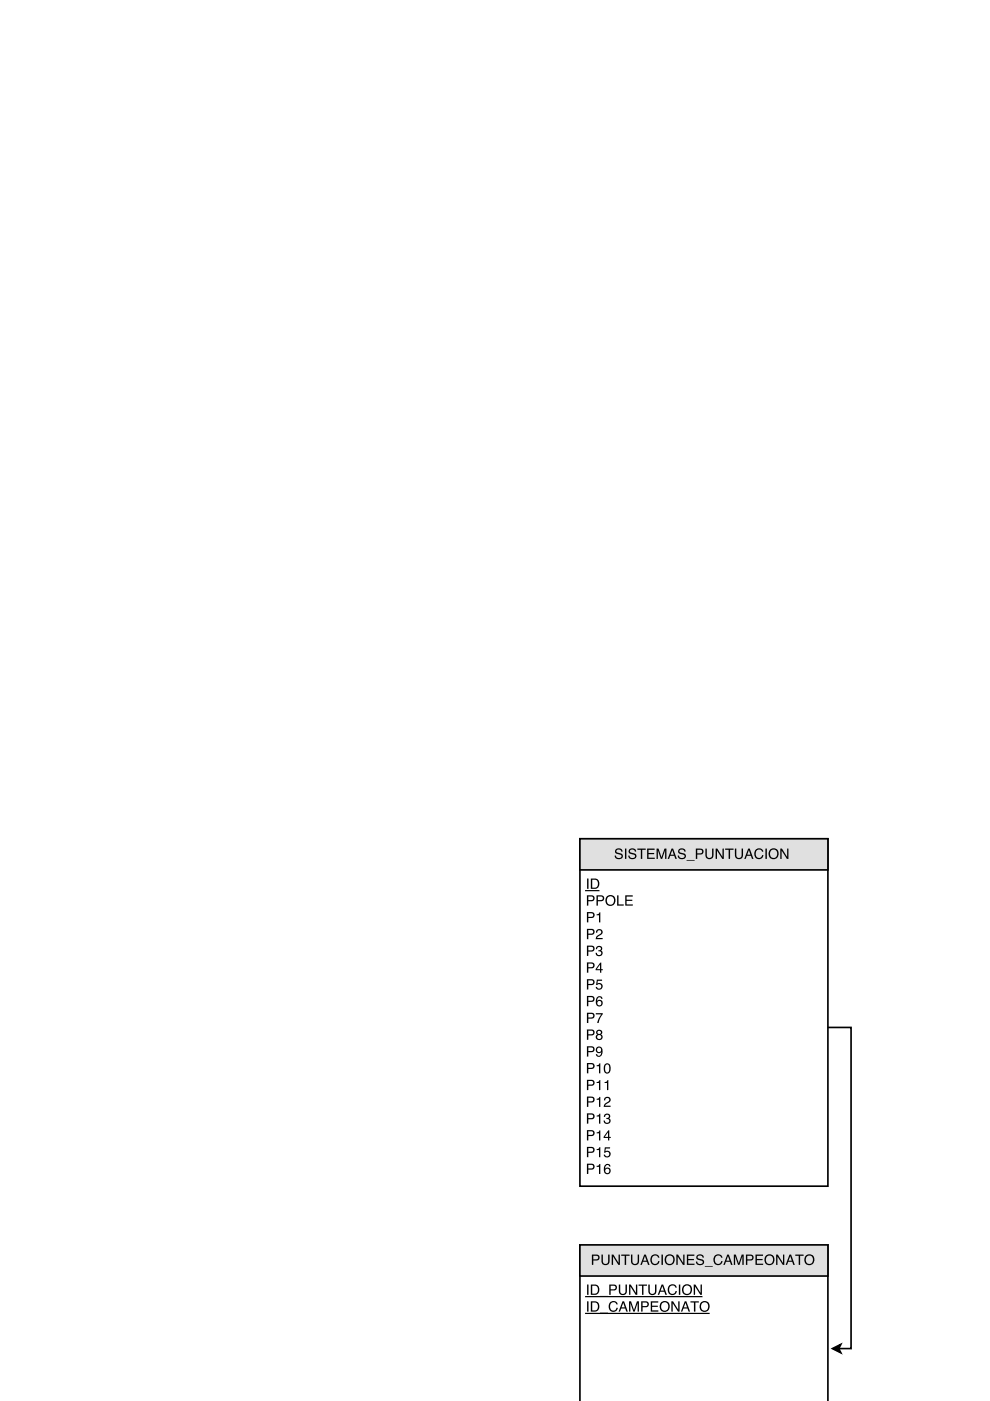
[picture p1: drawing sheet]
<svg xmlns="http://www.w3.org/2000/svg" width="210mm" height="297mm" viewBox="0 0 210 297" stroke-linecap="round" stroke-linejoin="round" font-family="sans-serif">
<path d="M123 297.1v-33.2h52.5v33.2" fill="none" stroke="#000" stroke-width=".35"/>
<path d="M123 263.9h52.5v6.6h-52.5z" fill="#e0e0e0"/>
<path d="M123 263.9h52.5v6.6h-52.5z" fill="none" stroke="#000" stroke-width=".35"/>
<g fill="#000">
<path d="M124.5 272.3h.3v2.2h-.3zM125.6 272.6v1.7h.5a.86 .86 0 0 0 .7-.9 .86 .86 0 0 0-.7-.8zM125.3 272.3h.9a1.11 1.11 0 0 1 .9 1.1 1.11 1.11 0 0 1-.9 1.1h-.9zM127.2 274.8h1.7v.1h-1.7zM129.2 272.3h1a.63 .63 0 0 1 .6 .7 .63 .63 0 0 1-.6 .6h-.7v.9h-.3zM129.5 272.6v.8h.6a.38 .38 0 0 0 .4-.4 .38 .38 0 0 0-.4-.4zM131.2 272.3h.3v1.4a.56 .56 0 0 0 .6 .6 .56 .56 0 0 0 .5-.6v-1.4h.3v1.3a.87 .87 0 0 1-.8 1 .87 .87 0 0 1-.9-1zM133.4 272.3h.3l1.1 1.8v-1.8h.3v2.2h-.3l-1.1-1.7v1.7h-.3zM135.4 272.3h1.8v.3h-.8v1.9h-.3v-1.9h-.7zM137.5 272.3h.3v1.4a.56 .56 0 0 0 .5 .6 .56 .56 0 0 0 .6-.6v-1.4h.3v1.3a.87 .87 0 0 1-.9 1 .87 .87 0 0 1-.8-1zM140.4 272.7l-.3 .9h.7zM140.3 272.3h.3l.8 2.2h-.3l-.2-.6h-.9l-.2 .6h-.3zM141.8 272.6a.95 .95 0 0 1 1-.3 .95 .95 0 0 1 .7 .7h-.3a.7 .7 0 0 0-.9-.4 .7 .7 0 0 0-.4 .9 .69 .69 0 0 0 .5 .8 .69 .69 0 0 0 .8-.6h.3a1.02 1.02 0 0 1-1.3 .8 1.02 1.02 0 0 1-.6-1.4zM143.9 272.3h.3v2.2h-.3zM144.6 273.5a1.14 1.14 0 0 1 2.2 0 1.14 1.14 0 0 1-2.2 0zM145.1 272.8a.85 .85 0 0 0-.1 1.2 .85 .85 0 0 0 1.3 .1 .85 .85 0 0 0 0-1.2 .85 .85 0 0 0-1.2-.1zM147.1 272.3h.3l1.1 1.8v-1.8h.3v2.2h-.3l-1.1-1.7v1.7h-.3z"/>
<path d="M124.5 275.9h.3v2.2h-.3zM125.6 276.2v1.6h.5a.86 .86 0 0 0 .7-.8 .86 .86 0 0 0-.7-.8zM125.3 275.9h.9a1.11 1.11 0 0 1 .9 1.1 1.11 1.11 0 0 1-.9 1.1h-.9zM127.2 278.3h1.7v.2h-1.7zM129.3 276.2a.95 .95 0 0 1 1-.4 .95 .95 0 0 1 .7 .8h-.3a.7 .7 0 0 0-.9-.5 .7 .7 0 0 0-.4 .9 .69 .69 0 0 0 .5 .9 .69 .69 0 0 0 .8-.6h.3a1.02 1.02 0 0 1-1.3 .8 1.02 1.02 0 0 1-.6-1.4zM132.1 276.2l-.3 1h.7zM132 275.9h.3l.8 2.2h-.3l-.2-.7h-.9l-.2 .7h-.3zM133.4 275.9h.4l.6 1.8 .6-1.8h.5v2.2h-.3v-1.9l-.6 1.9h-.3l-.7-1.9 .1 1.9h-.3zM135.9 275.9h1a.63 .63 0 0 1 .7 .6 .63 .63 0 0 1-.7 .7h-.7v.9h-.3zM136.2 276.2v.7h.6a.38 .38 0 0 0 .5-.4 .38 .38 0 0 0-.5-.3zM138 275.9h1.6v.3h-1.3v.6h1.2v.3h-1.2v.7h1.3v.3h-1.6zM139.8 277a1.15 1.15 0 0 1 2.3 0 1.15 1.15 0 0 1-2.3 0zM140.4 276.3a.85 .85 0 0 0-.1 1.3 .85 .85 0 0 0 1.2 0 .85 .85 0 0 0 .1-1.2 .85 .85 0 0 0-1.2-.1zM142.3 275.9h.4l1.1 1.8v-1.8h.3v2.2h-.3l-1.2-1.8v1.8h-.3zM145.3 276.2l-.3 1h.7zM145.2 275.9h.3l.8 2.2h-.3l-.2-.7h-.9l-.2 .7h-.3zM146.4 275.9h1.8v.3h-.8v1.9h-.3v-1.9h-.7zM148.3 277a1.15 1.15 0 0 1 2.3 0 1.15 1.15 0 0 1-2.3 0zM148.8 276.3a.85 .85 0 0 0-.1 1.3 .85 .85 0 0 0 1.3 0 .85 .85 0 0 0 0-1.2 .85 .85 0 0 0-1.2-.1z"/>
<path d="M125.5 266h1a.63 .63 0 0 1 .6 .6 .63 .63 0 0 1-.6 .7h-.7v.9h-.3zM125.8 266.2v.8h.6a.38 .38 0 0 0 .4-.4 .38 .38 0 0 0-.4-.4zM127.5 266h.3v1.3a.56 .56 0 0 0 .6 .7 .56 .56 0 0 0 .5-.7v-1.3h.3v1.2a.87 .87 0 0 1-.8 1 .87 .87 0 0 1-.9-1zM129.7 266h.3l1.2 1.8v-1.8h.2v2.2h-.3l-1.1-1.8v1.8h-.3zM131.7 266h1.8v.3h-.7v1.9h-.3v-1.9h-.8zM133.8 266h.3v1.3a.56 .56 0 0 0 .5 .7 .56 .56 0 0 0 .6-.7v-1.3h.3v1.2a.87 .87 0 0 1-.9 1 .87 .87 0 0 1-.8-1zM136.7 266.3l-.3 1h.7zM136.6 266h.3l.8 2.2h-.3l-.2-.7h-.9l-.2 .7h-.3zM138.1 266.3a.95 .95 0 0 1 1-.4 .95 .95 0 0 1 .7 .8h-.3a.7 .7 0 0 0-.9-.5 .7 .7 0 0 0-.4 .9 .69 .69 0 0 0 .5 .9 .69 .69 0 0 0 .8-.6h.3a1.02 1.02 0 0 1-1.3 .8 1.02 1.02 0 0 1-.6-1.4zM140.3 266h.3v2.2h-.3zM140.9 267.1a1.15 1.15 0 0 1 2.3 0 1.15 1.15 0 0 1-2.3 0zM141.4 266.4a.85 .85 0 0 0-.1 1.3 .85 .85 0 0 0 1.3 0 .85 .85 0 0 0 0-1.2 .85 .85 0 0 0-1.2-.1zM143.4 266h.4l1.1 1.8v-1.8h.2v2.2h-.3l-1.1-1.8v1.8h-.3zM145.6 266h1.6v.3h-1.3v.6h1.2v.3h-1.2v.7h1.3v.3h-1.6zM147.8 266.1a.86 .86 0 0 1 1.4 .5h-.3a.51 .51 0 0 0-.5-.4 .51 .51 0 0 0-.5 .5l.3 .2a.84 .84 0 0 1 1.1 .9 .93 .93 0 0 1-1 .4 .93 .93 0 0 1-.8-.7h.3a.58 .58 0 0 0 .6 .5 .58 .58 0 0 0 .6-.5l-.5-.3a.67 .67 0 0 1-.8-.2 .67 .67 0 0 1 .1-.9zM149.4 268.4h1.7v.2h-1.7zM151.5 266.3a.95 .95 0 0 1 1-.4 .95 .95 0 0 1 .7 .8h-.3a.7 .7 0 0 0-.9-.5 .7 .7 0 0 0-.4 .9 .69 .69 0 0 0 .5 .9 .69 .69 0 0 0 .8-.6h.3a1.02 1.02 0 0 1-1.3 .8 1.02 1.02 0 0 1-.6-1.4zM154.3 266.3l-.3 1h.7zM154.2 266h.3l.8 2.2h-.3l-.2-.7h-.9l-.2 .7h-.3zM155.6 266h.4l.6 1.8 .7-1.8h.4v2.2h-.3v-1.9l-.6 1.9h-.3l-.6-1.9v1.9h-.3zM158.2 266h.9a.63 .63 0 0 1 .7 .6 .63 .63 0 0 1-.7 .7h-.6v.9h-.3zM158.5 266.2v.8h.5a.38 .38 0 0 0 .5-.4 .38 .38 0 0 0-.5-.4zM160.2 266h1.6v.3h-1.3v.6h1.2v.3h-1.2v.7h1.3v.3h-1.6zM162 267.1a1.15 1.15 0 0 1 2.3 0 1.15 1.15 0 0 1-2.3 0zM162.6 266.4a.85 .85 0 0 0-.1 1.3 .85 .85 0 0 0 1.2 0 .85 .85 0 0 0 .1-1.2 .85 .85 0 0 0-1.2-.1zM164.6 266h.3l1.1 1.8v-1.8h.3v2.2h-.3l-1.2-1.8v1.8h-.2zM167.5 266.3l-.3 1h.7zM167.4 266h.3l.8 2.2h-.3l-.2-.7h-.9l-.2 .7h-.3zM168.6 266h1.8v.3h-.8v1.9h-.3v-1.9h-.7zM170.5 267.1a1.15 1.15 0 0 1 2.3 0 1.15 1.15 0 0 1-2.3 0zM171.1 266.4a.85 .85 0 0 0-.1 1.3 .85 .85 0 0 0 1.2 0 .85 .85 0 0 0 0-1.2 .85 .85 0 0 0-1.1-.1z"/>
</g>
<path d="M124.2 274.9h24.6M124.2 278.5h26.1" fill="none" stroke="#000" stroke-width=".25"/>
<path d="M123 177.8h52.5v73.7h-52.5z" fill="#fff"/>
<path d="M123 177.8h52.5v73.7h-52.5z" fill="none" stroke="#000" stroke-width=".35"/>
<path d="M123 177.8h52.5v6.6h-52.5z" fill="#e0e0e0"/>
<path d="M123 177.8h52.5v6.6h-52.5zM175.5 217.8h4.9v68.1h-2.6M176.5 285.9l1.8-.9-.5 .9 .5 .9z" fill="none" stroke="#000" stroke-width=".35"/>
<g fill="#000">
<path d="M176.5 285.9l1.8-.9-.5 .9 .5 .9z"/>
<path d="M124.4 189.8h1a.63 .63 0 0 1 .7 .7 .63 .63 0 0 1-.7 .6h-.7v.9h-.3zM124.7 190.1v.7h.6a.38 .38 0 0 0 .5-.3 .38 .38 0 0 0-.5-.4zM126.5 189.8h1a.63 .63 0 0 1 .6 .7 .63 .63 0 0 1-.6 .6h-.7v.9h-.3zM126.8 190.1v.7h.6a.38 .38 0 0 0 .4-.3 .38 .38 0 0 0-.4-.4zM128.3 190.9a1.15 1.15 0 0 1 2.3 0 1.15 1.15 0 0 1-2.3 0zM128.9 190.3a.85 .85 0 0 0-.1 1.2 .85 .85 0 0 0 1.2 0 .85 .85 0 0 0 .1-1.2 .85 .85 0 0 0-1.2 0zM130.8 189.8h.3v1.9h1.1v.3h-1.4zM132.6 189.8h1.6v.3h-1.3v.7h1.2v.2h-1.2v.7h1.3v.3h-1.6z"/>
<path d="M124.4 193.4h1a.63 .63 0 0 1 .7 .6 .63 .63 0 0 1-.7 .6h-.7v1h-.3zM124.7 193.6v.8h.6a.38 .38 0 0 0 .5-.4 .38 .38 0 0 0-.5-.4zM126.5 193.9l.8-.5v2.2h-.3v-1.5h-.5z"/>
<path d="M124.4 196.9h1a.63 .63 0 0 1 .7 .7 .63 .63 0 0 1-.7 .6h-.7v.9h-.3zM124.7 197.2v.7h.6a.38 .38 0 0 0 .5-.3 .38 .38 0 0 0-.5-.4zM126.6 197.1a.7 .7 0 0 1 1.1 .2 .7 .7 0 0 1-.5 1l-.6 .6h1.2v.2h-1.5a1.33 1.33 0 0 1 1.1-1.2 .43 .43 0 0 0-.3-.7 .43 .43 0 0 0-.5 .5h-.2z"/>
<path d="M124.5 186.3h.3v2.2h-.3zM125.6 186.5v1.7h.5a.86 .86 0 0 0 .7-.8 .86 .86 0 0 0-.7-.9zM125.3 186.3h.9a1.11 1.11 0 0 1 .9 1.1 1.11 1.11 0 0 1-.9 1.1h-.9z"/>
<path d="M130.6 180.1a.86 .86 0 0 1 1.4 .5h-.3a.51 .51 0 0 0-.5-.5 .51 .51 0 0 0-.5 .5l.3 .2a.84 .84 0 0 1 1 .9 .93 .93 0 0 1-.9 .5 .93 .93 0 0 1-.8-.8h.3a.58 .58 0 0 0 .6 .5 .58 .58 0 0 0 .5-.5l-.4-.2a.67 .67 0 0 1-.8-.3 .67 .67 0 0 1 .1-.8zM132.5 179.9h.3v2.2h-.3zM133.5 180.1a.86 .86 0 0 1 1.4 .5h-.3a.51 .51 0 0 0-.5-.5 .51 .51 0 0 0-.5 .5l.2 .2a.84 .84 0 0 1 1.1 .9 .93 .93 0 0 1-1 .5 .93 .93 0 0 1-.7-.8h.3a.58 .58 0 0 0 .6 .5 .58 .58 0 0 0 .5-.5l-.4-.2a.67 .67 0 0 1-.8-.3 .67 .67 0 0 1 .1-.8zM135.1 179.9h1.8v.3h-.7v1.9h-.3v-1.9h-.8zM137.2 179.9h1.6v.3h-1.3v.6h1.2v.3h-1.2v.7h1.3v.3h-1.6zM139.2 179.9h.4l.7 1.9 .6-1.9h.4v2.2h-.3v-1.8l-.6 1.8h-.3l-.6-1.8v1.8h-.3zM142.5 180.2l-.3 1h.7zM142.4 179.9h.3l.8 2.2h-.3l-.2-.7h-.9l-.2 .7h-.3zM144 180.1a.86 .86 0 0 1 1.4 .5h-.3a.51 .51 0 0 0-.5-.5 .51 .51 0 0 0-.5 .5l.2 .2a.84 .84 0 0 1 1.1 .9 .93 .93 0 0 1-1 .5 .93 .93 0 0 1-.7-.8h.3a.58 .58 0 0 0 .6 .5 .58 .58 0 0 0 .5-.5l-.4-.2a.67 .67 0 0 1-.8-.3 .67 .67 0 0 1 .1-.8zM145.6 182.3h1.7v.2h-1.7zM147.5 179.9h1a.63 .63 0 0 1 .7 .6 .63 .63 0 0 1-.7 .7h-.7v.9h-.3zM147.8 180.2v.7h.6a.38 .38 0 0 0 .5-.3 .38 .38 0 0 0-.5-.4zM149.6 179.9h.3v1.4a.56 .56 0 0 0 .5 .6 .56 .56 0 0 0 .6-.6v-1.4h.3v1.2a.87 .87 0 0 1-.9 1.1 .87 .87 0 0 1-.8-1.1zM151.7 179.9h.4l1.1 1.8v-1.8h.3v2.2h-.4l-1.1-1.8v1.8h-.3zM153.8 179.9h1.7v.3h-.7v1.9h-.3v-1.9h-.7zM155.8 179.9h.3v1.4a.56 .56 0 0 0 .6 .6 .56 .56 0 0 0 .5-.6v-1.4h.3v1.2a.87 .87 0 0 1-.8 1.1 .87 .87 0 0 1-.9-1.1zM158.8 180.2l-.4 1h.7zM158.6 179.9h.4l.8 2.2h-.4l-.2-.7h-.9l-.2 .7h-.3zM160.2 180.2a.95 .95 0 0 1 .9-.3 .95 .95 0 0 1 .7 .7h-.2a.7 .7 0 0 0-.9-.4 .7 .7 0 0 0-.5 .8 .69 .69 0 0 0 .6 .9 .69 .69 0 0 0 .8-.6h.3a1.02 1.02 0 0 1-1.3 .8 1.02 1.02 0 0 1-.6-1.4zM162.3 179.9h.3v2.2h-.3zM162.9 181a1.15 1.15 0 0 1 2.3 0 1.15 1.15 0 0 1-2.3 0zM163.5 180.4a.85 .85 0 0 0-.1 1.2 .85 .85 0 0 0 1.2 0 .85 .85 0 0 0 .1-1.2 .85 .85 0 0 0-1.2 0zM165.4 179.9h.4l1.1 1.8v-1.8h.3v2.2h-.4l-1.1-1.8v1.8h-.3z"/>
<path d="M124.4 200.5h1a.63 .63 0 0 1 .7 .6 .63 .63 0 0 1-.7 .7h-.7v.9h-.3zM124.7 200.7v.8h.6a.38 .38 0 0 0 .5-.4 .38 .38 0 0 0-.5-.4zM126.6 200.7a.61 .61 0 0 1 .9-.1 .61 .61 0 0 1-.1 .9 .7 .7 0 0 1-.1 1.2 .7 .7 0 0 1-1-.7h.3a.46 .46 0 0 0 .4 .6 .46 .46 0 0 0 .5-.5 .46 .46 0 0 0-.6-.4v-.2a.4 .4 0 0 0 .5-.3 .4 .4 0 0 0-.3-.5 .4 .4 0 0 0-.5 .4v.1h-.3z"/>
<path d="M124.4 204h1a.63 .63 0 0 1 .7 .7 .63 .63 0 0 1-.7 .6h-.7v.9h-.3zM124.7 204.3v.8h.6a.38 .38 0 0 0 .5-.4 .38 .38 0 0 0-.5-.4zM127.2 204.5l-.7 1h.7zM127.3 204.1h.2v1.4h.3v.2h-.3v.5h-.3v-.5h-.9v-.2z"/>
<path d="M124.4 207.6h1a.63 .63 0 0 1 .7 .6 .63 .63 0 0 1-.7 .7h-.7v.9h-.3zM124.7 207.9v.7h.6a.38 .38 0 0 0 .5-.4 .38 .38 0 0 0-.5-.3zM126.5 207.7h1.2v.3h-1v.5a.73 .73 0 0 1 1 .4 .73 .73 0 0 1-.5 1 .73 .73 0 0 1-.9-.7h.3a.47 .47 0 0 0 .7 .3 .47 .47 0 0 0 0-.8 .47 .47 0 0 0-.7 .2l-.2-.1z"/>
<path d="M124.4 211.2h1a.63 .63 0 0 1 .7 .6 .63 .63 0 0 1-.7 .6h-.7v.9h-.3zM124.7 211.4v.8h.6a.38 .38 0 0 0 .5-.4 .38 .38 0 0 0-.5-.4zM126.6 211.4l.7-.2 .4 .4v.2h-.2a.44 .44 0 0 0-.6-.3 .44 .44 0 0 0-.3 .5v.2a.71 .71 0 0 1 1.1 .1 .71 .71 0 0 1-.3 1.1 .71 .71 0 0 1-1-.4l-.1-.8zM126.6 212.7a.46 .46 0 0 0 .9 0 .46 .46 0 0 0-.9 0z"/>
<path d="M124.4 214.7h1a.63 .63 0 0 1 .7 .6 .63 .63 0 0 1-.7 .7h-.7v.9h-.3zM124.7 215v.7h.6a.38 .38 0 0 0 .5-.4 .38 .38 0 0 0-.5-.3zM126.3 214.8h1.5l-.9 2.1h-.3l.2-.6 .7-1.2h-1.2z"/>
<path d="M124.4 218.3h1a.63 .63 0 0 1 .7 .6 .63 .63 0 0 1-.7 .6h-.7v1h-.3zM124.7 218.5v.8h.6a.38 .38 0 0 0 .5-.4 .38 .38 0 0 0-.5-.4zM126.7 218.9a.36 .36 0 0 0 .7 0 .36 .36 0 0 0-.7 0zM126.6 219.9a.45 .45 0 0 0 .9 0 .45 .45 0 0 0-.9 0zM126.6 218.5a.6 .6 0 0 1 .9-.1 .6 .6 0 0 1-.1 .9 .66 .66 0 0 1 .1 1 .66 .66 0 0 1-.9 0 .66 .66 0 0 1 .1-1l-.3-.4z"/>
<path d="M124.4 221.8h1a.63 .63 0 0 1 .7 .7 .63 .63 0 0 1-.7 .6h-.7v.9h-.3zM124.7 222.1v.7h.6a.38 .38 0 0 0 .5-.3 .38 .38 0 0 0-.5-.4zM126.5 222.1a.82 .82 0 0 1 1 0 .82 .82 0 0 1 .2 1 .73 .73 0 0 1-.5 1 .73 .73 0 0 1-.9-.6h.3a.42 .42 0 0 0 .5 .3 .42 .42 0 0 0 .3-.5l.1-.3a.69 .69 0 0 1-1 .1 .69 .69 0 0 1 0-1zM126.6 222.6a.45 .45 0 0 0 .9 0 .45 .45 0 0 0-.9 0z"/>
<path d="M124.4 225.4h1a.63 .63 0 0 1 .7 .6 .63 .63 0 0 1-.7 .6h-.7v1h-.3zM124.7 225.6v.8h.6a.38 .38 0 0 0 .5-.4 .38 .38 0 0 0-.5-.4zM126.5 225.9l.8-.5v2.2h-.3v-1.5h-.5zM128.2 225.7a.77 .77 0 0 1 1-.1 .77 .77 0 0 1 .3 .9 .78 .78 0 0 1-.3 1 .78 .78 0 0 1-1-.2l-.2-1zM128.5 225.8a1.14 1.14 0 0 0 .2 1.6 1.13 1.13 0 0 0 .3-1.6z"/>
<path d="M124.4 228.9h1a.63 .63 0 0 1 .7 .7 .63 .63 0 0 1-.7 .6h-.7v.9h-.3zM124.7 229.2v.8h.6a.38 .38 0 0 0 .5-.4 .38 .38 0 0 0-.5-.4zM126.5 229.4l.8-.4v2.1h-.3v-1.5h-.5zM128.2 229.4l.8-.4v2.1h-.3v-1.5h-.5z"/>
<path d="M124.4 232.5h1a.63 .63 0 0 1 .7 .6 .63 .63 0 0 1-.7 .7h-.7v.9h-.3zM124.7 232.8v.7h.6a.38 .38 0 0 0 .5-.4 .38 .38 0 0 0-.5-.3zM126.5 233l.8-.4v2.1h-.3v-1.5h-.5zM128.3 232.7a.7 .7 0 0 1 1.1 .2 .7 .7 0 0 1-.5 1l-.6 .5h1.2v.3h-1.5a1.33 1.33 0 0 1 1.1-1.2 .43 .43 0 0 0-.3-.7 .43 .43 0 0 0-.5 .5h-.2z"/>
<path d="M124.4 236.1h1a.63 .63 0 0 1 .7 .6 .63 .63 0 0 1-.7 .6h-.7v.9h-.3zM124.7 236.3v.8h.6a.38 .38 0 0 0 .5-.4 .38 .38 0 0 0-.5-.4zM126.5 236.5l.8-.4v2.1h-.3v-1.5h-.5zM128.3 236.2a.61 .61 0 0 1 .9 0 .61 .61 0 0 1-.1 .9 .7 .7 0 0 1-.2 1.2 .7 .7 0 0 1-.9-.7h.3a.46 .46 0 0 0 .4 .5 .46 .46 0 0 0 .5-.5 .46 .46 0 0 0-.6-.3v-.3a.4 .4 0 0 0 .5-.2 .4 .4 0 0 0-.3-.5 .4 .4 0 0 0-.5 .3v.2h-.3z"/>
<path d="M124.4 239.6h1a.63 .63 0 0 1 .7 .6 .63 .63 0 0 1-.7 .7h-.7v.9h-.3zM124.7 239.9v.7h.6a.38 .38 0 0 0 .5-.4 .38 .38 0 0 0-.5-.3zM126.5 240.1l.8-.4v2.1h-.3v-1.5h-.5zM128.9 240.1l-.7 .9h.7zM129 239.7h.2v1.3h.3v.3h-.3v.5h-.3v-.5h-.9v-.3z"/>
<path d="M124.4 243.2h1a.63 .63 0 0 1 .7 .6 .63 .63 0 0 1-.7 .6h-.7v.9h-.3zM124.7 243.4v.8h.6a.38 .38 0 0 0 .5-.4 .38 .38 0 0 0-.5-.4zM126.5 243.6l.8-.4v2.1h-.3v-1.5h-.5zM128.2 243.3h1.1v.2h-.9v.6a.73 .73 0 0 1 1 .3 .73 .73 0 0 1-.5 1 .73 .73 0 0 1-.9-.6h.3a.47 .47 0 0 0 .7 .2 .47 .47 0 0 0 0-.7 .47 .47 0 0 0-.7 .1h-.2z"/>
<path d="M124.4 246.7h1a.63 .63 0 0 1 .7 .7 .63 .63 0 0 1-.7 .6h-.7v.9h-.3zM124.7 247v.7h.6a.38 .38 0 0 0 .5-.3 .38 .38 0 0 0-.5-.4zM126.5 247.2l.8-.4v2.1h-.3v-1.5h-.5zM128.3 247l.7-.2 .4 .3v.2h-.2a.44 .44 0 0 0-.6-.3 .44 .44 0 0 0-.3 .6v.2a.71 .71 0 0 1 1.1 .1 .71 .71 0 0 1-.3 1 .71 .71 0 0 1-1-.4l-.1-.8zM128.3 248.2a.46 .46 0 0 0 .9 0 .46 .46 0 0 0-.9 0z"/>
</g>
<path d="M124.2 188.8h2.8" fill="none" stroke="#000" stroke-width=".25"/>
</svg>
